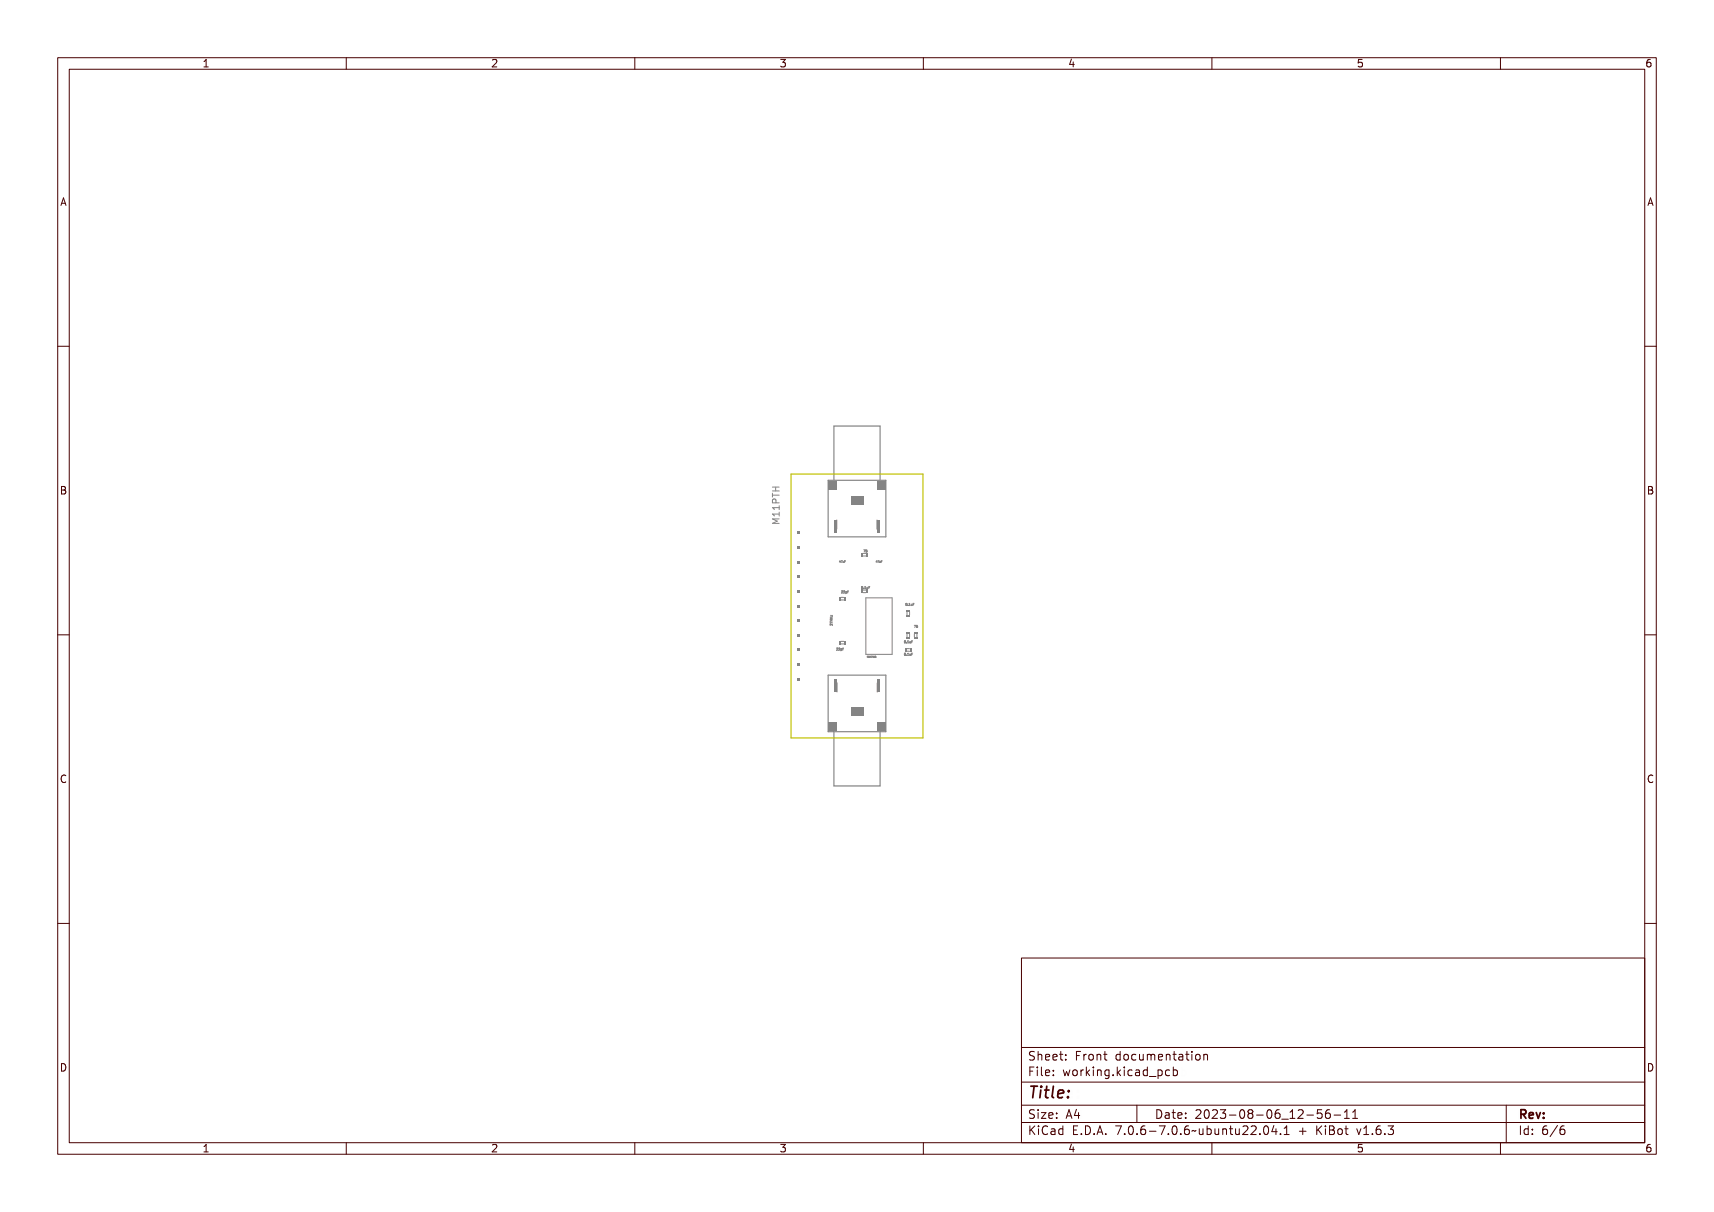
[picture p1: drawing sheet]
<svg xmlns="http://www.w3.org/2000/svg" width="297mm" height="210mm" viewBox="0 0 297 210" stroke-linecap="round" stroke-linejoin="round" font-family="sans-serif">
<defs><g id="words">
<text font-size="2.7" fill="#480000" x="178" y="190.3">Title:</text>
<g font-size="2" fill="#480000">
<text x="178" y="183.7">Sheet: Front documentation</text>
<text x="178" y="186.5">File: working.kicad_pcb</text>
<text x="178" y="193.9">Size: A4</text>
<text x="178" y="196.6">KiCad E.D.A. 7.0.6-7.0.6~ubuntu22.04.1 + KiBot v1.6.3</text>
<text x="200" y="193.9">Date: 2023-08-06_12-56-11</text>
<text x="263" y="196.6">Id: 6/6</text>
<text x="263" y="193.9">Rev:</text>
</g>
<g font-size="1.7" fill="#480000">
<text x="35" y="11.7">1</text>
<text x="85" y="11.7">2</text>
<text x="135" y="11.7">3</text>
<text x="185" y="11.7">4</text>
<text x="235" y="11.7">5</text>
<text x="285" y="11.7">6</text>
<text x="10.5" y="35.7">A</text>
<text x="285.5" y="35.7">A</text>
<text x="10.5" y="85.6">B</text>
<text x="285.5" y="85.6">B</text>
<text x="10.5" y="135.7">C</text>
<text x="285.5" y="135.7">C</text>
<text x="10.5" y="185.6">D</text>
<text x="285.5" y="185.6">D</text>
<text x="35" y="199.7">1</text>
<text x="85" y="199.7">2</text>
<text x="135" y="199.7">3</text>
<text x="185" y="199.7">4</text>
<text x="235" y="199.7">5</text>
<text x="285" y="199.7">6</text>
</g>
<g font-size=".5" fill="#848484">
<text x="149.6" y="95.7">75</text>
<text x="145.8" y="102.8">22pf</text>
<text x="149.2" y="102">0.1uF</text>
<text x="157" y="104.9">0.1uF</text>
<text x="144.2" y="108.4" transform="rotate(-90 144.2 108.4)">27MHz</text>
<text x="144.9" y="112.7">22pf</text>
<text x="156.7" y="111.4">0.1uF</text>
<text x="156.7" y="113.6">0.1uF</text>
<text x="158.5" y="108.7">75</text>
</g>
<g font-size=".4" fill="#848484">
<text x="145.4" y="97.5">47uF</text>
<text x="151.7" y="97.5">47uF</text>
</g>
<text font-size=".3" fill="#848484" x="150.2" y="113.9">MAX7456</text>
</g></defs>
<g fill="none" stroke="#848484" stroke-width=".17">
<path d="M133.8 85.5v.6M133.8 85.8h1.2M133.8 85.1h1.2M133.8 84.4h1.2M134 90.2h1.2v.1h-1l.6 .2v.1l-.6 .2h1v.2h-1.2v-.2l.6-.2-.6-.2zM134 89.5h1v-.2h.2v.6h-.2v-.3h-.8v.3h-.1zM134 88.6h1v-.3h.2v.7h-.2v-.3h-.8v.3h-.1zM134 86.4h.2v.3h1v.2h-1v.4h-.2zM134 85.5h1.2v.2h-.6v.4h.6v.1h-1.2v-.1h.5v-.4h-.5zM134.1 87.5l.3-.1a.39 .39 0 0 1 .3 .5h.5v.2h-1.2zM134.2 87.6h.3l.1 .3h-.4zM134.4 84.4v.7"/>
<path d="M134.5 87.1l-.1-.5-.2-.1h-.2l-.2 .6h1.2M135 89.9h-1.2l.9 .4-.9 .4h1.2M135 87.6v.7M135 88.7v.7M135 89.1h-1.2l.4 .3M135 88h-1.2l.4 .3M145.5 97.2v.3l-.1-.1zM145.5 97.2l-.1 .2zM145.6 97.2h.2l-.1 .3 .1-.3zM145.9 97.3l.1 .2 .1-.2v.2h-.2zM146.2 97.2h.1h-.1l.1 .1-.1 .2zM146.4 97.1h.1"/>
<path d="M151.8 97.2l.1 .3-.2-.1zM151.9 97.2l-.1 .2zM152 97.2h.2l-.1 .3v-.3zM152.2 97.3l.1 .2 .1-.2v.2h-.1zM152.5 97.2h.2h-.2l.2 .1-.2 .2zM152.7 97.1h.2M143.9 107.9l.3 .1-.3-.1v.2zM143.9 107.5h.3l-.3 .1 .2 .1-.2 .1h.3h-.3l.2-.1zM143.9 107.3h.3h-.1v.1l.1 .1h-.3l.1-.1zM143.9 108.2l.3 .1v-.1v.2l-.2-.2-.1 .2zM144 107l.2 .1v-.1v.2l-.2-.2v.2zM144.2 106.6v.2l-.2-.2v.2"/>
<path d="M144.9 112.3a.18 .18 0 0 1 .3 .2 .16 .16 0 0 1-.2 .1l.1 .1h-.2l.2-.3zM145.2 112.3a.18 .18 0 0 1 .3 .2 .16 .16 0 0 1-.2 .1l.1 .1h-.2l.2-.3zM145.5 112.4l.2 .1-.1 .3zM145.7 104h.5M145.7 103.5h.5M145.8 112.4l.2-.1-.1 .4zM145.9 102.4a.16 .16 0 0 1 .2 .1 .16 .16 0 0 1-.2 .2l.2 .1h-.2l.1-.3zM146.2 102.4a.16 .16 0 0 1 .2 .1 .16 .16 0 0 1-.2 .2l.2 .1h-.2l.1-.3zM146.5 102.5l.2 .1-.2 .3zM146.8 102.5l.2-.1-.1 .4zM149.3 101.7l.1 .1-.1 .2zM149.6 101.9l.1 .1z"/>
<path d="M149.9 101.7h.1l.1 .3h-.2zM150.2 101.7l.1 .3 .1-.3v.3h-.2zM150.2 113.7l.1 .1 .1-.1v.2v-.2l-.1 .2v-.2l-.1 .2zM150.5 101.7h.2h-.2v.1h.2h-.2v.2zM150.5 113.7l.1 .2h-.2zM150.5 113.7v.2zM150.6 113.7l.1 .1 .1-.1v.2l-.1-.1-.1 .1zM150.8 113.7h.1v.2v-.2zM151.1 113.7l-.1 .2zM151.1 113.7v.2h-.1zM151.2 113.7h.1v.2zM151.4 113.7h.1l-.1 .1 .1 .1z"/>
<path d="M151.6 113.8h.1M151.7 113.9h.1M151.7 113.7v.2M151.7 113.7h.1M151.7 113.8h.1M151.8 113.9h-.1M151.8 113.8v.1M151.8 113.9h.1M156.8 111.1l.1 .1v.2zM156.8 113.3h.1v.2zM157.1 104.6l.1 .1-.1 .2zM157.1 111.3l.1 .1z"/>
<path d="M157.1 113.5l.1 .1zM157.4 111.1h.1l.1 .3h-.2zM157.4 113.2h.1l.1 .4h-.2zM157.4 104.9h.1M157.6 104.6h.2v.3h-.2zM157.7 111.1l.1 .3 .1-.3v.3h-.2zM157.7 113.3l.1 .2 .1-.2v.3h-.2zM157.9 104.7l.1 .2 .1-.2v.2h-.2zM158 111.1h.2h-.2v.1h.2h-.2v.2zM158 113.2h.2h-.2v.2h.2h-.2v.2zM158.2 104.6h.2h-.1v.1h.1l-.1 .1v.1z"/>
<circle cx="145.6" cy="112.5" r=".09"/>
<circle cx="146.6" cy="102.6" r=".09"/>
<circle cx="149.3" cy="101.8" r=".17"/>
<circle cx="149.3" cy="101.8" r=".03"/>
<circle cx="151.4" cy="113.9" r=".05"/>
<circle cx="156.8" cy="113.4" r=".17"/>
<circle cx="156.8" cy="111.2" r=".17"/>
<circle cx="156.9" cy="113.4" r=".03"/>
<circle cx="156.9" cy="111.2" r=".03"/>
<circle cx="157.1" cy="104.7" r=".17"/>
<circle cx="157.1" cy="104.8" r=".03"/>
</g>
<g fill="#848484">
<path d="M146.2 103.4h.3v.6h-.3z" fill-rule="evenodd"/>
<path d="M145.4 103.4h.3v.6h-.3z" fill-rule="evenodd"/>
</g>
<path d="M157.2 109.8v.5M157.6 109.8v.5" fill="none" stroke="#848484" stroke-width=".17"/>
<g fill="#848484">
<path d="M157.1 110.3h.6v.3h-.6z" fill-rule="evenodd"/>
<path d="M157.1 109.5h.6v.3h-.6z" fill-rule="evenodd"/>
</g>
<path d="M145 90.1v1.6M152 90.1v1.6M150 103.6h4.6v9.8h-4.6z" fill="none" stroke="#848484" stroke-width=".17"/>
<path d="M143.5 83.2h10v9.8h-10zM144.5 83.2v-9.4h8v9.4" fill="none" stroke="#848484" stroke-width=".2"/>
<g fill="#848484">
<path d="M152 83.4h1.5v1.5h-1.5z" fill-rule="evenodd"/>
<path d="M143.5 83.4h1.5v1.5h-1.5z" fill-rule="evenodd"/>
<path d="M147.4 86h2.2v1.5h-2.2z" fill-rule="evenodd"/>
</g>
<path d="M144.8 90.1v2.2M152.2 90.1v2.2" fill="none" stroke="#848484" stroke-width=".36"/>
<path d="M149.5 95.9h.5M149.5 96.3h.5" fill="none" stroke="#848484" stroke-width=".17"/>
<g fill="#848484">
<path d="M149.2 95.8h.3v.6h-.3z" fill-rule="evenodd"/>
<path d="M150 95.8h.3v.6h-.3z" fill-rule="evenodd"/>
</g>
<path d="M157.2 106v.5M157.6 106v.5" fill="none" stroke="#848484" stroke-width=".17"/>
<g fill="#848484">
<path d="M157.1 106.5h.6v.3h-.6z" fill-rule="evenodd"/>
<path d="M157.1 105.7h.6v.3h-.6z" fill-rule="evenodd"/>
</g>
<path d="M143.5 117h10v9.8h-10zM144.5 126.8v9.4h8v-9.4" fill="none" stroke="#848484" stroke-width=".2"/>
<path d="M145 118.3v1.6M152 118.3v1.6" fill="none" stroke="#848484" stroke-width=".17"/>
<g fill="#848484">
<path d="M143.5 125.1h1.5v1.5h-1.5z" fill-rule="evenodd"/>
<path d="M152 125.1h1.5v1.5h-1.5z" fill-rule="evenodd"/>
<path d="M147.4 122.5h2.2v1.5h-2.2z" fill-rule="evenodd"/>
</g>
<path d="M144.8 117.7v2.2M152.2 117.7v2.2" fill="none" stroke="#848484" stroke-width=".36"/>
<g fill="#848484">
<path d="M138.1 92.1h.5v.5h-.5z" fill-rule="evenodd"/>
<path d="M138.1 94.6h.5v.5h-.5z" fill-rule="evenodd"/>
<path d="M138.1 97.1h.5v.5h-.5z" fill-rule="evenodd"/>
<path d="M138.1 99.7h.5v.5h-.5z" fill-rule="evenodd"/>
<path d="M138.1 102.2h.5v.5h-.5z" fill-rule="evenodd"/>
<path d="M138.1 104.8h.5v.5h-.5z" fill-rule="evenodd"/>
<path d="M138.1 107.3h.5v.5h-.5z" fill-rule="evenodd"/>
<path d="M138.1 109.8h.5v.5h-.5z" fill-rule="evenodd"/>
<path d="M138.1 112.4h.5v.5h-.5z" fill-rule="evenodd"/>
<path d="M138.1 114.9h.5v.5h-.5z" fill-rule="evenodd"/>
<path d="M138.1 117.5h.5v.5h-.5z" fill-rule="evenodd"/>
</g>
<path d="M158.4 109.8v.5M158.9 109.8v.5" fill="none" stroke="#848484" stroke-width=".17"/>
<g fill="#848484">
<path d="M158.4 110.3h.6v.3h-.6z" fill-rule="evenodd"/>
<path d="M158.4 109.5h.6v.3h-.6z" fill-rule="evenodd"/>
</g>
<path d="M157.1 112.8h.5M157.1 112.4h.5" fill="none" stroke="#848484" stroke-width=".17"/>
<g fill="#848484">
<path d="M157.6 112.3h.3v.6h-.3z" fill-rule="evenodd"/>
<path d="M156.8 112.3h.3v.6h-.3z" fill-rule="evenodd"/>
</g>
<path d="M145.7 111.1h.5M145.7 111.6h.5" fill="none" stroke="#848484" stroke-width=".17"/>
<g fill="#848484">
<path d="M145.4 111.1h.3v.6h-.3z" fill-rule="evenodd"/>
<path d="M146.2 111.1h.3v.6h-.3z" fill-rule="evenodd"/>
</g>
<path d="M149.5 102.2h.5M149.5 102.7h.5" fill="none" stroke="#848484" stroke-width=".17"/>
<g fill="#848484">
<path d="M149.2 102.2h.3v.6h-.3z" fill-rule="evenodd"/>
<path d="M150 102.2h.3v.6h-.3z" fill-rule="evenodd"/>
</g>
<path d="M137.1 82.1h22.8v45.8h-22.8z" fill="none" stroke="#c2c200" stroke-width=".2"/>
<g fill="none" stroke="#480000" stroke-width=".17">
<path d="M10 10h277v190h-277zM12 12h273v186h-273zM60 10v2M110 10v2M160 10v2M210 10v2M260 10v2M10 60h2M285 60h2M10 110h2M285 110h2M10 160h2"/>
<path d="M285 160h2M177 166h108v32h-108zM60 198v2M110 198v2M160 198v2M177 181.5h108M177 187.5h108M177 191.5h108M177 194.5h108M178.1 195.2h.2v.6l.6-.6h.3l-.6 .6 .6 .8h-.2l-.5-.7-.2 .2v.5h-.2zM178.2 185h.9v.2h-.7v.4h.6v.2h-.6v.7h-.2zM178.3 182.4l.5-.1h.2v.2a.31 .31 0 0 0-.5-.1 .31 .31 0 0 0 0 .5 .5 .5 0 0 1 .6 .6 .5 .5 0 0 1-.8 .2l-.1-.2a.34 .34 0 0 0 .4 .1 .34 .34 0 0 0 .1-.5 .47 .47 0 0 1-.5-.2 .47 .47 0 0 1 .1-.5z"/>
<path d="M178.3 192.5l.5-.1h.2v.2a.31 .31 0 0 0-.5-.1 .31 .31 0 0 0 0 .5 .5 .5 0 0 1 .6 .6 .5 .5 0 0 1-.8 .2l-.1-.2a.34 .34 0 0 0 .4 .1 .34 .34 0 0 0 .1-.5 .47 .47 0 0 1-.5-.2 .47 .47 0 0 1 .1-.5zM179.4 182.2h.2v.6a.35 .35 0 0 1 .4-.1 .35 .35 0 0 1 .2 .4v.6h-.2v-.8h-.4v.8h-.2zM179.5 185.4h.4v.9h.4v.2h-.9v-.2h.3v-.8h-.2zM179.5 192.8h.4v.9h.4v.1h-.9v-.1h.3v-.8h-.2zM179.5 195.6h.4v.9h.4v.1h-.9v-.1h.3v-.8h-.2zM179.7 184.9h.2v.3h-.2zM179.7 192.3h.2v.3h-.2zM179.7 195.1h.2v.3h-.2zM180.6 184.9h.4v1.3l.4 .1v.2l-.5-.2v-1.2h-.3zM180.6 192.8h.8v.1l-.6 .8h.6v.1h-.8v-.1l.6-.8h-.6zM180.7 182.8a.49 .49 0 0 1 .6-.1 .49 .49 0 0 1 .2 .5h-.8a.42 .42 0 0 0 .3 .4 .42 .42 0 0 0 .4-.1v.2a.6 .6 0 0 1-.8-.1 .6 .6 0 0 1 .1-.8zM180.7 195.4l.5-.2h.3v.2a.43 .43 0 0 0-.6 0 .43 .43 0 0 0-.2 .5 .43 .43 0 0 0 .2 .5 .43 .43 0 0 0 .6 0v.2a.66 .66 0 0 1-.8-.1 .66 .66 0 0 1-.1-.8z"/>
<path d="M180.8 182.9l.4-.1 .1 .3h-.6zM181.8 195.6h.2a.45 .45 0 0 1 .5 0 .45 .45 0 0 1 .1 .4v.6h-.1v-.1a.38 .38 0 0 1-.5 .2 .38 .38 0 0 1-.2-.5 .38 .38 0 0 1 .4-.2h.3a.35 .35 0 0 0-.3-.4 .35 .35 0 0 0-.4 .2zM181.9 182.8a.49 .49 0 0 1 .6-.1 .49 .49 0 0 1 .2 .5h-.8a.42 .42 0 0 0 .3 .4 .42 .42 0 0 0 .5-.1v.2a.6 .6 0 0 1-.9-.1 .6 .6 0 0 1 .1-.8zM181.9 185.5a.49 .49 0 0 1 .6-.1 .49 .49 0 0 1 .2 .5h-.8a.42 .42 0 0 0 .3 .4 .42 .42 0 0 0 .5-.1v.2a.6 .6 0 0 1-.9-.1 .6 .6 0 0 1 .1-.8zM181.9 192.9a.49 .49 0 0 1 .6-.1 .49 .49 0 0 1 .2 .5h-.8a.42 .42 0 0 0 .3 .4 .42 .42 0 0 0 .5-.1v.2a.6 .6 0 0 1-.9-.1 .6 .6 0 0 1 .1-.8zM182 196.2l.5-.1a.31 .31 0 0 1-.2 .4 .31 .31 0 0 1-.4-.1zM182 182.9l.4-.1 .1 .3h-.6zM182 185.6l.4-.1 .1 .3h-.6zM182 193l.4-.1 .1 .3h-.6zM183 195.7l.4-.2 .2 .2v-.6h.2v1.5h-.2v-.1a.42 .42 0 0 1-.5 .1 .42 .42 0 0 1-.2-.5zM183.2 195.8l.1-.1a.4 .4 0 0 1 .3 .4 .4 .4 0 0 1-.3 .4l-.2-.2zM183.2 182.3h.2v.4h.4v.1h-.4l.1 .8h.3v.1h-.2a.3 .3 0 0 1-.4-.3v-.6h-.3v-.1h.3z"/>
<path d="M183.3 185.4h.2v.3h-.2zM183.3 186.2h.2v.3h-.2zM183.3 192.8h.2v.3h-.2zM183.3 193.6h.2v.2h-.2zM184.5 182.7h.2v.3h-.2zM184.5 183.5h.2v.2h-.2zM185.2 185.4h.2l.2 .8 .1-.5h.2l.2 .5 .1-.8h.2l-.2 1.1h-.2l-.2-.7-.2 .7h-.1zM185.4 195.2h.9v.2h-.7v.4h.6v.2h-.6v.5h.7v.1h-.9zM185.7 192.4h.2l.5 1.4h-.2l-.1-.3h-.5l-.1 .3h-.2zM185.8 192.6l.2 .7h-.4zM186.6 182.3h.9v.2h-.7v.4h.6v.2h-.6v.6h-.2zM186.7 185.5a.52 .52 0 0 1 .8 .4 .52 .52 0 0 1-.8 .4l-.1-.4z"/>
<path d="M186.8 185.6l.1-.1a.39 .39 0 0 1 .4 .4 .39 .39 0 0 1-.4 .4l-.1-.2zM186.9 196.4h.2v.2h-.2zM187.1 192.4h.2v.9h.2v.2h-.2v.3h-.2v-.3h-.6v-.2zM187.1 192.6v.7h-.4zM187.8 195.2a.76 .76 0 0 1 .9 .7 .76 .76 0 0 1-.9 .7zM188 195.4a.57 .57 0 0 1 .5 .5 .57 .57 0 0 1-.5 .6zM188 182.7h.2v.2a.3 .3 0 0 1 .3-.3 .3 .3 0 0 1 .3 .3 .37 .37 0 0 0-.5-.1 .37 .37 0 0 0-.1 .4v.5h-.2zM188 185.4h.2v.2a.3 .3 0 0 1 .3-.3 .3 .3 0 0 1 .3 .3 .37 .37 0 0 0-.5-.1 .37 .37 0 0 0-.1 .4v.6h-.2zM189.1 184.9h.1v.9l.5-.4h.2l-.4 .4 .5 .7h-.2l-.4-.6-.2 .1v.5h-.1zM189.1 182.8a.52 .52 0 0 1 .8 .4 .52 .52 0 0 1-.8 .4l-.1-.4zM189.2 182.9l.1-.1a.39 .39 0 0 1 .4 .4 .39 .39 0 0 1-.4 .4l-.1-.2zM189.3 196.4h.3v.2h-.3z"/>
<path d="M190.2 182.7h.2v.1a.35 .35 0 0 1 .4-.1 .35 .35 0 0 1 .3 .4v.6h-.2l-.1-.8h-.3l-.1 .8h-.2zM190.3 185.4h.4v.9h.4v.2h-.9v-.2h.4v-.8h-.3zM190.5 195.2h.3l.4 1.4h-.2l-.1-.3h-.5l-.1 .3h-.2zM190.6 184.9h.1v.3h-.1zM190.6 195.4l.2 .7h-.4zM191.4 185.4h.2v.1a.35 .35 0 0 1 .4-.1 .35 .35 0 0 1 .3 .4v.7h-.2l-.1-.9h-.3l-.1 .9h-.2zM191.7 182.3h.1v.4h.4v.1h-.4l.1 .8h.3v.1h-.2a.3 .3 0 0 1-.3-.3v-.6h-.3v-.1h.3zM191.7 196.4h.3v.2h-.3zM192.7 185.5l.3-.2 .3 .2v-.1h.2v1a.53 .53 0 0 1-.8 .4v-.2a.36 .36 0 0 0 .4 .1 .36 .36 0 0 0 .2-.4l-.1 .1a.53 .53 0 0 1-.7-.3 .53 .53 0 0 1 .2-.6zM192.8 185.6l.1-.1a.39 .39 0 0 1 .4 .4 .39 .39 0 0 1-.4 .4l-.1-.2zM193.8 195.2h.9l-.5 1.4h-.2l.5-1.2h-.7zM193.9 182.8l.3-.2 .3 .2v-.6h.2v1.5h-.2v-.1a.42 .42 0 0 1-.6 .1 .42 .42 0 0 1-.1-.5z"/>
<path d="M194.1 182.8a.4 .4 0 0 1 .4 .4 .4 .4 0 0 1-.4 .4l-.2-.4zM194.1 186.2h.3v.3h-.3zM195.1 184.9h.2v.9l.4-.4h.3l-.5 .4 .5 .7h-.2l-.4-.6-.1 .1v.5h-.2zM195.1 182.8a.52 .52 0 0 1 .8 .4 .52 .52 0 0 1-.8 .4l-.1-.4zM195.2 182.9l.1-.1a.39 .39 0 0 1 .4 .4 .39 .39 0 0 1-.4 .4l-.1-.2zM195.3 196.4h.3v.2h-.3zM196.3 185.4h.5v.9h.3v.2h-.9v-.2h.4v-.8h-.3zM196.3 195.4a.5 .5 0 0 1 .7-.1 .5 .5 0 0 1 .1 .6 .52 .52 0 0 1-.4 .8 .52 .52 0 0 1-.5-.8zM196.4 182.8a.39 .39 0 0 1 .4-.2 .39 .39 0 0 1 .3 .3 .4 .4 0 0 0-.6 0 .4 .4 0 0 0 0 .6 .4 .4 0 0 0 .6 0 .41 .41 0 0 1-.4 .3 .41 .41 0 0 1-.4-.3v-.5zM196.5 195.4a.57 .57 0 0 1 .4 .9l-.3 .2a.86 .86 0 0 1-.1-1.1zM196.6 184.9h.2v.3h-.2zM197 191.5v3"/>
<path d="M197.4 182.7h.2v.8l.2 .1 .3-.2v-.7h.2v1h-.2v-.1a.35 .35 0 0 1-.4 .2 .35 .35 0 0 1-.3-.5zM197.6 185.5a.39 .39 0 0 1 .4-.2 .39 .39 0 0 1 .3 .3 .4 .4 0 0 0-.6 0 .4 .4 0 0 0 0 .6 .4 .4 0 0 0 .6 0 .41 .41 0 0 1-.4 .3 .41 .41 0 0 1-.4-.3v-.5zM197.7 196.4h.3v.2h-.3zM198.6 182.7h.1l.2-.1a.22 .22 0 0 0 .2 .2 .22 .22 0 0 0 .2-.2l.2 .3 .1 .8h-.2v-.8l-.1-.1-.2 .1v.8h-.1v-.8l-.2-.1-.1 .1v.8h-.1zM198.7 185.4h.1a.45 .45 0 0 1 .5 0 .45 .45 0 0 1 .2 .4v.7h-.2v-.2a.38 .38 0 0 1-.5 .2 .38 .38 0 0 1-.2-.5 .38 .38 0 0 1 .5-.2h.2a.35 .35 0 0 0-.3-.4 .35 .35 0 0 0-.3 .2zM198.7 195.4l.5-.2h.2v.2a.43 .43 0 0 0-.5 0 .43 .43 0 0 0-.1 .5 .48 .48 0 0 1 .7 0 .48 .48 0 0 1-.1 .7 .48 .48 0 0 1-.7-.1l-.1-.6zM198.8 186l.5-.1a.31 .31 0 0 1-.1 .4 .31 .31 0 0 1-.4-.1zM198.9 195.9a.29 .29 0 0 1 .4 .1 .29 .29 0 0 1-.1 .4 .29 .29 0 0 1-.4-.1zM199.9 185.5l.3-.2 .3 .2v-.6h.2v1.6h-.2v-.2a.42 .42 0 0 1-.5 .1 .42 .42 0 0 1-.2-.5zM199.9 182.8a.49 .49 0 0 1 .6-.1 .49 .49 0 0 1 .2 .5h-.7a.42 .42 0 0 0 .2 .4 .42 .42 0 0 0 .5-.1v.2a.6 .6 0 0 1-.8-.1 .6 .6 0 0 1 0-.8zM200 196h.5v.2h-.5zM200 185.6l.1-.1a.39 .39 0 0 1 .4 .4 .39 .39 0 0 1-.4 .4l-.1-.2z"/>
<path d="M200.1 182.9l.3-.1 .2 .3h-.6zM200.1 192.4a.76 .76 0 0 1 1 .7 .76 .76 0 0 1-1 .7zM200.3 192.6a.57 .57 0 0 1 .6 .5 .57 .57 0 0 1-.6 .6zM200.9 186.8l1.2 .1zM201 195.2h.9l-.5 1.4h-.2l.5-1.2h-.7zM201.1 182.7h.1v.1a.35 .35 0 0 1 .5-.1 .35 .35 0 0 1 .2 .4v.6h-.2v-.8h-.4l-.1 .8h-.1zM201.4 192.8h.2a.45 .45 0 0 1 .5 0 .45 .45 0 0 1 .1 .4v.6h-.1v-.1a.38 .38 0 0 1-.5 .2 .38 .38 0 0 1-.2-.5 .38 .38 0 0 1 .4-.2h.3a.35 .35 0 0 0-.3-.4 .35 .35 0 0 0-.4 .2zM201.6 193.4l.5-.1a.31 .31 0 0 1-.2 .4 .31 .31 0 0 1-.4-.1zM202.2 185.4h.2v.1a.46 .46 0 0 1 .6 0 .46 .46 0 0 1 .1 .6 .39 .39 0 0 1-.2 .4 .39 .39 0 0 1-.5-.2v.6h-.2zM202.5 182.3h.2v.4h.4v.1h-.4v.8h.4v.1h-.2a.3 .3 0 0 1-.4-.3v-.6h-.3v-.1h.3zM202.5 185.6l.1-.1a.4 .4 0 0 1 .4 .4 .4 .4 0 0 1-.4 .4l-.2-.2zM202.5 196.4h.3v.2h-.3z"/>
<path d="M202.8 192.4h.2v.4h.4v.1h-.4l.1 .8h.3v.1h-.2a.3 .3 0 0 1-.4-.3v-.6h-.3v-.1h.3zM203.5 182.7h.2a.45 .45 0 0 1 .4 0 .45 .45 0 0 1 .2 .4v.6h-.2v-.1a.38 .38 0 0 1-.5 .2 .38 .38 0 0 1-.2-.5 .38 .38 0 0 1 .5-.2h.2a.35 .35 0 0 0-.2-.4 .35 .35 0 0 0-.4 .2zM203.5 195.4a.5 .5 0 0 1 .7-.1 .5 .5 0 0 1 .1 .6 .52 .52 0 0 1-.4 .8 .52 .52 0 0 1-.5-.8zM203.6 185.5a.39 .39 0 0 1 .4-.2 .39 .39 0 0 1 .3 .3 .4 .4 0 0 0-.5 0 .4 .4 0 0 0 0 .6 .4 .4 0 0 0 .5 0 .41 .41 0 0 1-.4 .3 .41 .41 0 0 1-.4-.3v-.5zM203.7 183.3l.4-.1a.31 .31 0 0 1-.1 .4 .31 .31 0 0 1-.4-.1zM203.7 195.4a.57 .57 0 0 1 .4 .9l-.2 .2a.86 .86 0 0 1-.2-1.1zM203.9 192.9a.49 .49 0 0 1 .6-.1 .49 .49 0 0 1 .2 .5h-.8a.42 .42 0 0 0 .3 .4 .42 .42 0 0 0 .5-.1v.2a.6 .6 0 0 1-.9-.1 .6 .6 0 0 1 .1-.8zM204 193l.4-.1 .1 .3h-.6zM204.7 184.9h.1v.6a.45 .45 0 0 1 .7 0 .45 .45 0 0 1 0 .6 .39 .39 0 0 1-.2 .4 .39 .39 0 0 1-.5-.2v.2h-.1zM204.9 182.3h.2v.4h.4v.1h-.4v.8h.4v.1h-.2a.3 .3 0 0 1-.4-.3v-.6h-.3v-.1h.3zM204.9 185.6l.1-.1a.39 .39 0 0 1 .4 .4 .39 .39 0 0 1-.4 .4l-.1-.2zM204.9 196.4h.3v.2h-.3z"/>
<path d="M205.3 192.8h.2v.3h-.2zM205.3 193.6h.2v.2h-.2zM205.9 182.7h.5v.9h.3v.1h-.9v-.1h.4v-.8h-.3zM205.9 195.4l.5-.2h.2v.2a.43 .43 0 0 0-.5 0 .43 .43 0 0 0-.1 .5 .48 .48 0 0 1 .7 0 .48 .48 0 0 1-.1 .7 .48 .48 0 0 1-.7-.1l-.1-.6zM206.1 195.9a.29 .29 0 0 1 .4 .1 .29 .29 0 0 1-.1 .4 .29 .29 0 0 1-.4-.1zM206.2 182.2h.2v.3h-.2zM207 196l.3-.1 .5 .1 .2-.1a.38 .38 0 0 1-.7 .2l-.3 .1zM207.1 182.8a.52 .52 0 0 1 .8 .4 .52 .52 0 0 1-.8 .4l-.1-.4zM207.3 182.9l.1-.1a.39 .39 0 0 1 .4 .4 .39 .39 0 0 1-.4 .4l-.2-.2zM207.4 192.5a.53 .53 0 0 1 .8 .1 .53 .53 0 0 1-.3 .7l-.3 .4h.7v.1h-.9v-.1l.3-.4a.49 .49 0 0 0 .2-.7l-.5 .1zM208.3 182.7h.1v.1a.35 .35 0 0 1 .5-.1 .35 .35 0 0 1 .2 .4v.6h-.2v-.8h-.4l-.1 .8h-.1zM208.3 195.6h.1l.1 .8 .2 .1 .2-.2v-.7h.2v1h-.2v-.1a.35 .35 0 0 1-.4 .2 .35 .35 0 0 1-.2-.5z"/>
<path d="M208.7 192.6a.5 .5 0 0 1 .6-.1 .5 .5 0 0 1 .2 .6 .52 .52 0 0 1-.5 .8 .52 .52 0 0 1-.4-.8zM208.9 192.6a.57 .57 0 0 1 .4 .9l-.3 .2a.86 .86 0 0 1-.1-1.1zM209.5 195.1h.2v.6a.45 .45 0 0 1 .6-.1 .45 .45 0 0 1 .1 .7 .39 .39 0 0 1-.3 .4 .39 .39 0 0 1-.4-.2v.1h-.2zM209.7 195.8l.1-.1a.4 .4 0 0 1 .4 .4 .4 .4 0 0 1-.4 .4l-.1-.2zM209.8 192.5a.53 .53 0 0 1 .8 .1 .53 .53 0 0 1-.3 .7l-.3 .4h.7v.1h-.9v-.1l.3-.4a.49 .49 0 0 0 .2-.7l-.5 .1zM210 198v2M210.7 195.6h.2v.8l.2 .1 .2-.2v-.7h.2v1h-.2v-.1a.35 .35 0 0 1-.4 .2 .35 .35 0 0 1-.2-.5zM211 192.4a.46 .46 0 0 1 .6 0 .46 .46 0 0 1 .1 .6l-.1 .1a.45 .45 0 0 1 .2 .6 .45 .45 0 0 1-.6 .2l-.2-.1v-.2a.35 .35 0 0 0 .5 .1 .35 .35 0 0 0 0-.5h-.3v-.2a.28 .28 0 0 0 .4-.1 .28 .28 0 0 0 0-.3 .28 .28 0 0 0-.4 0h-.2zM211.9 195.6h.2v.1a.35 .35 0 0 1 .4-.1 .35 .35 0 0 1 .2 .4v.6h-.2v-.8h-.4v.8h-.2zM212.4 193.2h.5v.2h-.5zM213.3 195.2h.2v.4h.4v.1h-.4v.8h.4v.1h-.2a.3 .3 0 0 1-.4-.3v-.6h-.3v-.1h.3zM213.5 192.6a.5 .5 0 0 1 .6-.1 .5 .5 0 0 1 .2 .6 .52 .52 0 0 1-.5 .8 .52 .52 0 0 1-.4-.8z"/>
<path d="M213.7 192.6a.57 .57 0 0 1 .4 .9l-.3 .2a.86 .86 0 0 1-.1-1.1zM214.3 195.6h.2v.8l.2 .1 .2-.2v-.7h.2v1h-.2v-.1a.35 .35 0 0 1-.4 .2 .35 .35 0 0 1-.2-.5zM214.7 192.5a.41 .41 0 0 1 .7-.1 .41 .41 0 0 1-.2 .7 .42 .42 0 0 1 .2 .6 .42 .42 0 0 1-.7 0 .42 .42 0 0 1 .2-.6l-.3-.2zM215.5 195.3a.53 .53 0 0 1 .8 .1 .53 .53 0 0 1-.3 .7l-.3 .4h.6v.1h-.9v-.1l.4-.4a.49 .49 0 0 0 .2-.8l-.5 .2zM216 193.2h.5v.2h-.5zM216.7 195.3a.53 .53 0 0 1 .8 .1 .53 .53 0 0 1-.3 .7l-.3 .4h.6v.1h-.9v-.1l.4-.4a.49 .49 0 0 0 .2-.8l-.5 .2zM217.1 192.6a.5 .5 0 0 1 .7-.1 .5 .5 0 0 1 .1 .6 .52 .52 0 0 1-.5 .8 .52 .52 0 0 1-.4-.8zM217.3 192.6a.57 .57 0 0 1 .4 .9l-.3 .2a.86 .86 0 0 1-.1-1.1zM218.2 196.4h.2v.2h-.2zM218.3 192.6l.5-.2h.2v.2a.43 .43 0 0 0-.5 0 .43 .43 0 0 0-.1 .5 .48 .48 0 0 1 .7 0 .48 .48 0 0 1-.1 .7 .48 .48 0 0 1-.7-.1l-.1-.6zM218.5 193.1a.29 .29 0 0 1 .4 .1 .29 .29 0 0 1-.1 .4 .29 .29 0 0 1-.4-.1zM219.2 195.4a.5 .5 0 0 1 .6-.1 .5 .5 0 0 1 .2 .6 .52 .52 0 0 1-.5 .8 .52 .52 0 0 1-.5-.8z"/>
<path d="M219.2 194.2l1.3 .1zM219.4 195.4a.57 .57 0 0 1 .3 .9l-.2 .2a.86 .86 0 0 1-.1-1.1zM220.7 192.5l.5-.1v1.3h.3v.1h-.8v-.1h.3v-1.1h-.3zM220.8 195.2h.2v.9h.2v.2h-.2v.3h-.2v-.3h-.6v-.2zM220.8 195.4v.7h-.4zM221.8 196.4h.2v.2h-.2zM221.8 192.5a.53 .53 0 0 1 .8 .1 .53 .53 0 0 1-.3 .7l-.3 .4h.7v.1h-.9v-.1l.3-.4a.49 .49 0 0 0 .2-.7l-.5 .1zM222.8 195.3l.5-.1v1.3h.3v.1h-.8v-.1h.3v-1.1h-.3zM223.2 193.2h.5v.2h-.5zM224.3 192.4h.7v.2h-.6v.3a.53 .53 0 0 1 .7 .6 .53 .53 0 0 1-.8 .3l-.1-.2a.37 .37 0 0 0 .6 0 .37 .37 0 0 0-.3-.5h-.2zM225.4 195.5h.2v.4h.4v.2h-.4v.4h-.2v-.4h-.4v-.2h.4zM225.5 192.6l.5-.2h.2v.2a.43 .43 0 0 0-.5 0 .43 .43 0 0 0-.1 .5 .48 .48 0 0 1 .7 0 .48 .48 0 0 1-.1 .7 .48 .48 0 0 1-.7-.1l-.1-.6z"/>
<path d="M225.7 193.1a.29 .29 0 0 1 .4 .1 .29 .29 0 0 1-.1 .4 .29 .29 0 0 1-.4-.1zM226.8 193.2h.5v.2h-.5zM227.5 195.2h.2v.6l.6-.6h.2l-.6 .6 .6 .8h-.2l-.5-.7-.1 .2v.5h-.2zM227.9 192.5l.5-.1v1.3h.3v.1h-.8v-.1h.3v-1.1h-.3zM228.8 195.6h.4v.9h.4v.1h-.9v-.1h.4v-.8h-.3zM229.1 195.1h.1v.3h-.1zM229.1 192.5l.5-.1v1.3h.3v.1h-.8v-.1h.3v-1.1h-.3zM229.9 195.2h.4a.35 .35 0 0 1 .5 .2 .35 .35 0 0 1-.3 .5 .41 .41 0 0 1 .3 .5 .41 .41 0 0 1-.5 .2h-.4zM230.1 196h.2a.27 .27 0 0 1 .3 .2 .27 .27 0 0 1-.3 .3h-.2zM230.1 195.4h.2a.23 .23 0 0 1 .3 .2 .23 .23 0 0 1-.3 .2h-.2zM231.2 193.2h1.1M231.2 195.7a.52 .52 0 0 1 .8 .4 .52 .52 0 0 1-.8 .4l-.1-.4z"/>
<path d="M231.3 195.8l.1-.1a.39 .39 0 0 1 .4 .4 .39 .39 0 0 1-.4 .4l-.1-.2zM232.6 195.2h.1v.4h.4v.1h-.4l.1 .8h.3v.1h-.2a.3 .3 0 0 1-.3-.3v-.6h-.3v-.1h.3zM233 193.8h.8M233 192.7l.4-.4v1.5M234.4 193.8h.8M234.4 192.7l.4-.4v1.5M234.6 195.6h.2l.3 .9 .4-.9h.2l-.4 1h-.3zM236 195.3l.5-.1v1.3h.3v.1h-.8v-.1h.3v-1.1h-.3zM237.4 196.4h.3v.2h-.3zM238.4 195.4l.5-.2h.2v.2a.43 .43 0 0 0-.5 0 .43 .43 0 0 0-.1 .5 .48 .48 0 0 1 .7 0 .48 .48 0 0 1-.1 .7 .48 .48 0 0 1-.7-.1l-.1-.6zM238.6 195.9a.29 .29 0 0 1 .4 .1 .29 .29 0 0 1-.1 .4 .29 .29 0 0 1-.4-.1zM239.8 196.4h.3v.2h-.3z"/>
<path d="M240.7 195.2a.46 .46 0 0 1 .6 0 .46 .46 0 0 1 .1 .6l-.1 .1a.45 .45 0 0 1 .2 .6 .45 .45 0 0 1-.6 .2l-.2-.1v-.2a.35 .35 0 0 0 .5 .1 .35 .35 0 0 0 0-.5l-.3-.1v-.1a.28 .28 0 0 0 .4-.1 .28 .28 0 0 0 0-.3 .28 .28 0 0 0-.4 0h-.2zM260 198v2M261 191.5v6.5M263.2 195.2h.8v.2h-.3v1.1h.3v.1h-.8v-.1h.3v-1.1h-.3zM264.4 195.7l.3-.2 .3 .2v-.6h.2v1.5h-.2v-.1a.42 .42 0 0 1-.5 .1 .42 .42 0 0 1-.2-.5zM264.6 195.8l.1-.1a.4 .4 0 0 1 .3 .4 .4 .4 0 0 1-.3 .4l-.2-.2zM265.9 195.6h.2v.3h-.2zM265.9 196.4h.2v.2h-.2zM268.1 195.4l.5-.2h.2v.2a.43 .43 0 0 0-.5 0 .43 .43 0 0 0-.2 .5 .48 .48 0 0 1 .7 0 .48 .48 0 0 1-.1 .7 .48 .48 0 0 1-.6-.1l-.2-.6zM268.2 195.9a.29 .29 0 0 1 .4 .1 .29 .29 0 0 1 0 .4 .29 .29 0 0 1-.4-.1zM269.9 195.2h.2l-.8 1.6h-.2zM270.5 195.4l.5-.2h.2v.2a.43 .43 0 0 0-.5 0 .43 .43 0 0 0-.2 .5 .48 .48 0 0 1 .7 0 .48 .48 0 0 1 0 .7 .48 .48 0 0 1-.7-.1l-.1-.6z"/>
<path d="M270.6 195.9a.29 .29 0 0 1 .4 .1 .29 .29 0 0 1 0 .4 .29 .29 0 0 1-.4-.1z"/>
<circle cx="196.7" cy="195.9" r=".13"/>
<circle cx="203.9" cy="195.9" r=".13"/>
<circle cx="209" cy="193.1" r=".13"/>
<circle cx="213.8" cy="193.1" r=".13"/>
<circle cx="215" cy="193.4" r=".29"/>
<circle cx="215" cy="192.8" r=".25"/>
<circle cx="217.4" cy="193.1" r=".13"/>
<circle cx="219.5" cy="195.9" r=".13"/>
</g>
<g fill="none" stroke="#480000" stroke-width=".3">
<path d="M178.1 188.4h1.4v.2h-.6v1.7h-.2v-1.7h-.6zM179.9 188.8h.7v1.3h.4v.2h-1.2v-.2h.5v-1.1h-.4zM180.3 188.3h.3v.3h-.3zM181.8 188.4h.2v.4h.6v.2h-.6v1l.2 .1h.4v.2a.55 .55 0 0 1-.8-.5v-.8h-.4v-.2h.4zM183 188.3h.6l.1 1.6 .1 .2h.4v.2a.54 .54 0 0 1-.8-.5v-1.4h-.4zM184.8 189a.65 .65 0 0 1 .8-.1 .65 .65 0 0 1 .3 .7h-1.1a.56 .56 0 0 0 .4 .5 .56 .56 0 0 0 .6-.1v.2a.81 .81 0 0 1-1.1-.1 .81 .81 0 0 1 .1-1.1zM185 189.1l.3-.1a.37 .37 0 0 1 .3 .4h-.8zM186.7 188.9h.3v.4h-.3zM186.7 189.9h.3v.4h-.3zM263.1 192.4a.73 .73 0 0 1 .9 .2v.3l-.3 .3 .5 .6h-.2l-.3-.4-.2-.2h-.2v.6h-.2zM263.3 192.6h.2a.26 .26 0 0 1 .3 .2 .26 .26 0 0 1-.2 .3h-.3zM264.5 192.9a.49 .49 0 0 1 .6-.1 .49 .49 0 0 1 .2 .5h-.8a.42 .42 0 0 0 .3 .4 .42 .42 0 0 0 .4-.1v.2a.6 .6 0 0 1-.8-.1 .6 .6 0 0 1 .1-.8z"/>
<path d="M264.6 193l.3-.1 .2 .3h-.6zM265.5 192.8h.2l.3 .9 .3-.9h.2l-.4 1h-.2zM267.1 192.8h.2v.3h-.2zM267.1 193.6h.2v.2h-.2z"/>
</g>
<use href="#words"/>
</svg>
